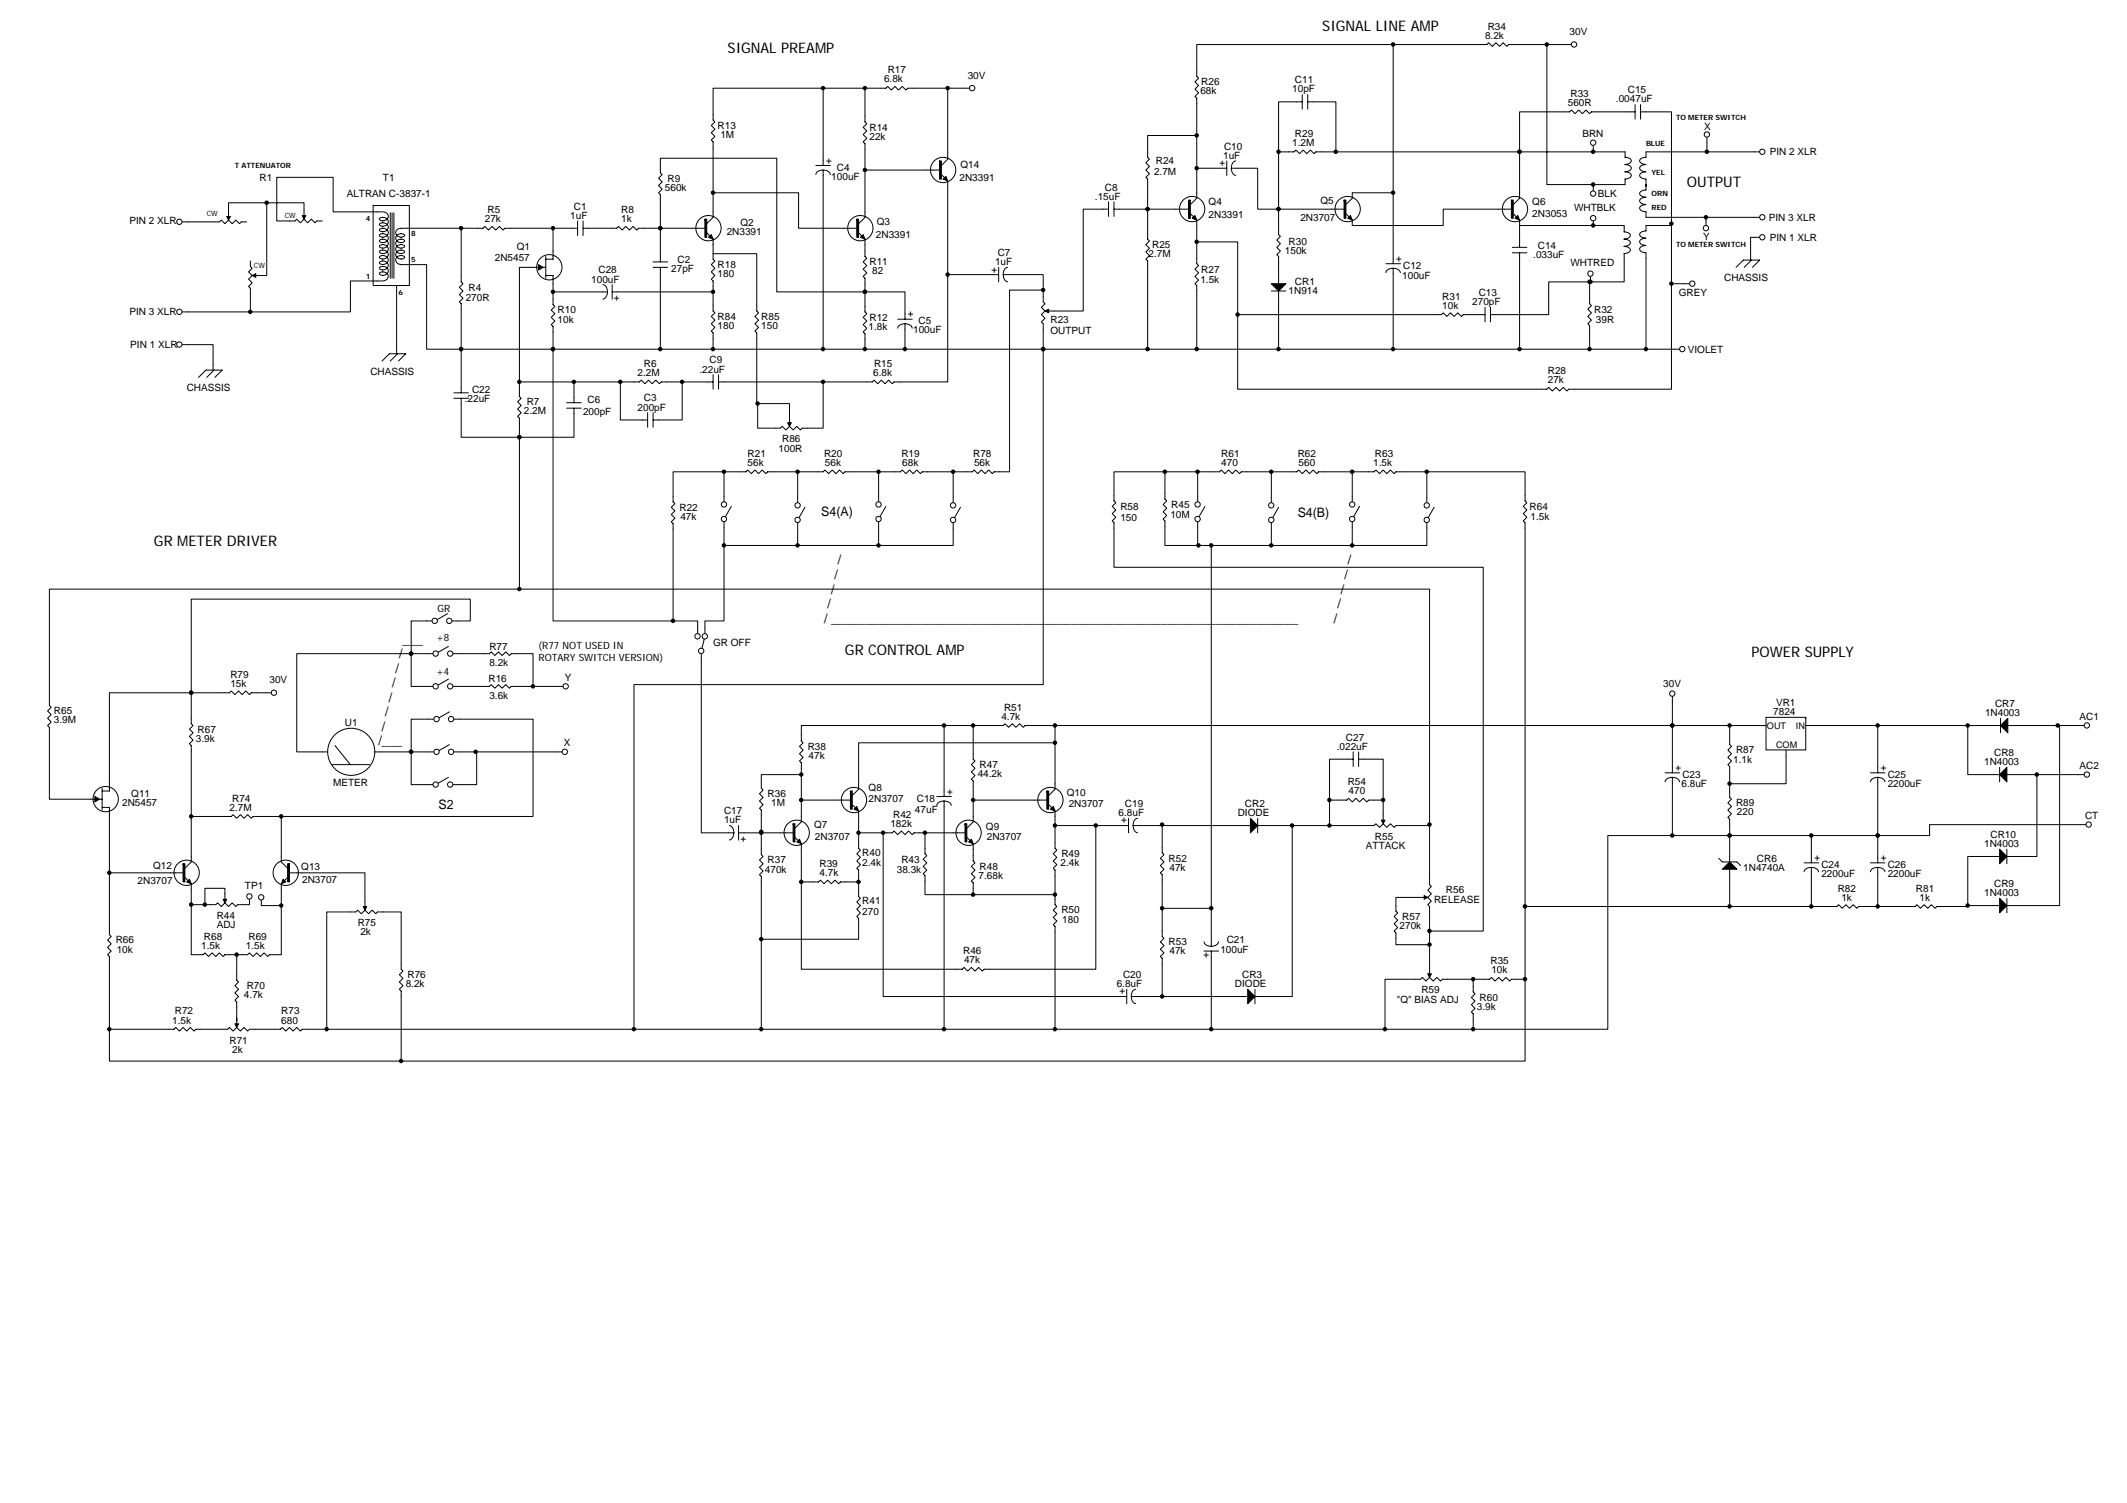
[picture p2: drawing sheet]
<svg xmlns="http://www.w3.org/2000/svg" width="297mm" height="210mm" viewBox="0 0 297 210" stroke-linecap="round" stroke-linejoin="round" font-family="sans-serif">
<defs><g id="words">
<g font-size="2">
<text x="184.7" y="4.3">SIGNAL LINE AMP</text>
<text x="101.6" y="7.4">SIGNAL PREAMP</text>
<text x="235.6" y="26.2">OUTPUT</text>
<text x="21.5" y="76.3">GR METER DRIVER</text>
<text x="118" y="91.4">GR CONTROL AMP</text>
<text x="244.6" y="91.8">POWER SUPPLY</text>
</g>
<g font-size="1.8">
<text x="114.7" y="72.1">S4(A)</text>
<text x="181.2" y="72.2">S4(B)</text>
<text x="116.1" y="82.9">/</text>
<text x="116.5" y="80.9">/</text>
<text x="117" y="78.8">/</text>
<text x="187.3" y="82.9">/</text>
<text x="187.7" y="80.9">/</text>
<text x="188.2" y="78.8">/</text>
<text x="56.2" y="89.9">___</text>
<text x="115.1" y="87">/ ____________________________________________________________________</text>
<text x="115.6" y="84.9">/</text>
<text x="186.3" y="87">/</text>
<text x="186.8" y="84.9">/</text>
<text x="54.8" y="96">/</text>
<text x="55.2" y="93.9">/</text>
<text x="55.7" y="91.9">/</text>
<text x="53.8" y="100">/</text>
<text x="54.3" y="98">/</text>
<text x="52.8" y="104.1">/___</text>
<text x="53.3" y="102.1">/</text>
<text x="61.2" y="113">S2</text>
</g>
<g font-size="1.4">
<text x="207.4" y="5.4">8.2k</text>
<text x="207.8" y="4.1">R34</text>
<text x="219.2" y="4.9">30V</text>
<text x="123.5" y="11.5">6.8k</text>
<text x="124" y="10.2">R17</text>
<text x="135.1" y="11">30V</text>
<text x="167.8" y="11.9">R26</text>
<text x="180.8" y="11.6">C11</text>
<text x="100.2" y="18">R13</text>
<text x="167.6" y="13.2">68k</text>
<text x="180.5" y="12.9">10pF</text>
<text x="218.9" y="14.8">560R</text>
<text x="219.3" y="13.5">R33</text>
<text x="225.7" y="14.3">.0047uF</text>
<text x="227.3" y="13">C15</text>
<text x="100.6" y="19.3">1M</text>
<text x="116.2" y="22.9" transform="rotate(-90 116.2 22.9)">+</text>
<text x="116.9" y="23.8">C4</text>
<text x="121.4" y="18.2">R14</text>
<text x="121.4" y="19.5">22k</text>
<text x="134.1" y="23.5">Q14</text>
<text x="161.4" y="22.9">R24</text>
<text x="170.3" y="23.2">+</text>
<text x="170.8" y="22.2">1uF</text>
<text x="170.9" y="20.9">C10</text>
<text x="180.5" y="20.4">1.2M</text>
<text x="180.8" y="19.1">R29</text>
<text x="221" y="19.1">BRN</text>
<text x="238" y="18.1">X</text>
<text x="247.1" y="21.7">PIN 2 XLR</text>
<text x="36.2" y="25.2">R1</text>
<text x="48.4" y="27.5">ALTRAN C-3837-1</text>
<text x="53.5" y="25.2">T1</text>
<text x="68.1" y="29.8">R5</text>
<text x="80.2" y="29.3">C1</text>
<text x="86.8" y="29.8">R8</text>
<text x="92.9" y="26.6">560k</text>
<text x="93.2" y="25.4">R9</text>
<text x="116.1" y="25.1">100uF</text>
<text x="134" y="25.2">2N3391</text>
<text x="152.9" y="27.9">.15uF</text>
<text x="154.3" y="26.6">C8</text>
<text x="161.2" y="24.5">2.7M</text>
<text x="168.8" y="28.7">Q4</text>
<text x="184.4" y="28.5">Q5</text>
<text x="214" y="28.7">Q6</text>
<text x="219.8" y="29.4">WHTBLK</text>
<text x="223.1" y="27.5">BLK</text>
<text x="18.1" y="31.3">PIN 2 XLR</text>
<text x="67.7" y="31.1">27k</text>
<text x="72.2" y="34.9">Q1</text>
<text x="79.6" y="30.6">1uF</text>
<text x="86.8" y="31.1">1k</text>
<text x="101.5" y="32.9">2N3391</text>
<text x="103.4" y="31.6">Q2</text>
<text x="122.3" y="33.2">2N3391</text>
<text x="122.4" y="31.5">Q3</text>
<text x="139.3" y="35.8">C7</text>
<text x="160.4" y="35.9">2.7M</text>
<text x="160.9" y="34.6">R25</text>
<text x="168.8" y="30.4">2N3391</text>
<text x="179.4" y="35.5">150k</text>
<text x="180" y="34.2">R30</text>
<text x="181.6" y="30.8">2N3707</text>
<text x="214" y="30.3">2N3053</text>
<text x="214.8" y="34.8">C14</text>
<text x="237.9" y="33.5">Y</text>
<text x="247" y="30.8">PIN 3 XLR</text>
<text x="247.1" y="33.6">PIN 1 XLR</text>
<text x="65" y="42">270R</text>
<text x="65.4" y="40.6">R4</text>
<text x="69.1" y="36.4">2N5457</text>
<text x="82.6" y="39.5">100uF</text>
<text x="83.6" y="38.2">C28</text>
<text x="85.7" y="42">+</text>
<text x="93.7" y="37.9">27pF</text>
<text x="94.6" y="36.7">C2</text>
<text x="100.2" y="37.4">R18</text>
<text x="100.2" y="38.7">180</text>
<text x="121.4" y="37">R11</text>
<text x="121.8" y="38.3">82</text>
<text x="138.4" y="38.1">+</text>
<text x="139" y="37">1uF</text>
<text x="167.6" y="39.5">1.5k</text>
<text x="167.8" y="38.1">R27</text>
<text x="180" y="41.1">1N914</text>
<text x="180.8" y="39.8">CR1</text>
<text x="195.8" y="36.6" transform="rotate(-90 195.8 36.6)">+</text>
<text x="195.8" y="38.9">100uF</text>
<text x="196" y="37.5">C12</text>
<text x="201.4" y="41.9">R31</text>
<text x="206.5" y="41.4">C13</text>
<text x="214.1" y="36">.033uF</text>
<text x="219.3" y="37.2">WHTRED</text>
<text x="234.4" y="41.4">GREY</text>
<text x="240.8" y="39.2">CHASSIS</text>
<text x="18.1" y="44">PIN 3 XLR</text>
<text x="77.9" y="43.8">R10</text>
<text x="77.9" y="45">10k</text>
<text x="100.2" y="44.7">R84</text>
<text x="100.2" y="45.9">180</text>
<text x="106.3" y="44.7">R85</text>
<text x="106.3" y="45.9">150</text>
<text x="121.3" y="46.1">1.8k</text>
<text x="121.4" y="44.8">R12</text>
<text x="127.5" y="46.6">100uF</text>
<text x="127.6" y="44.3" transform="rotate(-90 127.6 44.3)">+</text>
<text x="128.3" y="45.3">C5</text>
<text x="146.7" y="46.7">OUTPUT</text>
<text x="146.7" y="45.2">R23</text>
<text x="201.4" y="43.1">10k</text>
<text x="205.6" y="42.6">270pF</text>
<text x="222.6" y="43.6">R32</text>
<text x="222.9" y="45">39R</text>
<text x="18.2" y="48.6">PIN 1 XLR</text>
<text x="51.7" y="52.3">CHASSIS</text>
<text x="89" y="52.5">2.2M</text>
<text x="89.9" y="51.3">R6</text>
<text x="97.7" y="52">.22uF</text>
<text x="99.1" y="50.8">C9</text>
<text x="121.9" y="52.5">6.8k</text>
<text x="122.1" y="51.3">R15</text>
<text x="216.2" y="52.3">R28</text>
<text x="216.2" y="53.6">27k</text>
<text x="235.7" y="49.2">VIOLET</text>
<text x="26.1" y="54.6">CHASSIS</text>
<text x="64.9" y="56.2">.22uF</text>
<text x="65.9" y="54.9">C22</text>
<text x="73.2" y="57.8">2.2M</text>
<text x="73.6" y="56.6">R7</text>
<text x="81.4" y="58">200pF</text>
<text x="82.1" y="56.3">C6</text>
<text x="89" y="57.3">200pF</text>
<text x="89.9" y="56.1">C3</text>
<text x="104.4" y="63.8">R21</text>
<text x="104.4" y="65.1">56k</text>
<text x="108.7" y="63.1">100R</text>
<text x="109.2" y="61.8">R86</text>
<text x="115.1" y="63.8">R20</text>
<text x="115.2" y="65.1">56k</text>
<text x="125.9" y="63.8">R19</text>
<text x="126" y="65.1">68k</text>
<text x="135.9" y="63.8">R78</text>
<text x="136" y="65.1">56k</text>
<text x="170.6" y="63.8">R61</text>
<text x="170.6" y="65.1">470</text>
<text x="181.2" y="63.8">R62</text>
<text x="181.4" y="65.1">560</text>
<text x="191.8" y="65.1">1.5k</text>
<text x="192" y="63.8">R63</text>
<text x="94.9" y="71.3">R22</text>
<text x="156.5" y="71.2">R58</text>
<text x="163.6" y="70.9">R45</text>
<text x="213.6" y="71.2">R64</text>
<text x="95" y="72.6">47k</text>
<text x="156.5" y="72.7">150</text>
<text x="163.4" y="72.3">10M</text>
<text x="213.7" y="72.6">1.5k</text>
<text x="61" y="89.5">+8</text>
<text x="61.1" y="85.4">GR</text>
<text x="32.2" y="94.7">R79</text>
<text x="32.2" y="95.9">15k</text>
<text x="37.6" y="95.4">30V</text>
<text x="61" y="94.2">+4</text>
<text x="68.2" y="95.3">R16</text>
<text x="68.3" y="90.7">R77</text>
<text x="68.3" y="93">8.2k</text>
<text x="75.2" y="90.7">(R77 NOT USED IN</text>
<text x="75.2" y="92.3">ROTARY SWITCH VERSION)</text>
<text x="78.9" y="95.1">Y</text>
<text x="99.6" y="90.2">GR OFF</text>
<text x="232.3" y="95.9">30V</text>
<text x="7.5" y="99.8">R65</text>
<text x="7.5" y="101">3.9M</text>
<text x="48.2" y="101.4">U1</text>
<text x="68.3" y="97.6">3.6k</text>
<text x="139.8" y="100.5">4.7k</text>
<text x="140.2" y="99.3">R51</text>
<text x="247.6" y="99.9">7824</text>
<text x="248" y="98.6">VR1</text>
<text x="277.2" y="100">1N4003</text>
<text x="278.6" y="98.7">CR7</text>
<text x="290.4" y="100.5">AC1</text>
<text x="27.3" y="103.6">3.9k</text>
<text x="27.6" y="102.3">R67</text>
<text x="78.8" y="104.2">X</text>
<text x="112.8" y="104.7">R38</text>
<text x="112.9" y="106">47k</text>
<text x="136.8" y="107.3">R47</text>
<text x="186.7" y="104.7">.022uF</text>
<text x="188" y="103.4">C27</text>
<text x="234.8" y="107.7" transform="rotate(-90 234.8 107.7)">+</text>
<text x="242.1" y="106.5">1.1k</text>
<text x="242.4" y="105.2">R87</text>
<text x="263.4" y="107.7" transform="rotate(-90 263.4 107.7)">+</text>
<text x="277.1" y="106.9">1N4003</text>
<text x="278.5" y="105.6">CR8</text>
<text x="290.4" y="107.4">AC2</text>
<text x="17.1" y="112.6">2N5457</text>
<text x="18.3" y="111.3">Q11</text>
<text x="32" y="113.2">2.7M</text>
<text x="32.4" y="112">R74</text>
<text x="46.5" y="109.8">METER</text>
<text x="101.1" y="113.7">C17</text>
<text x="107.2" y="111.3">R36</text>
<text x="107.7" y="112.6">1M</text>
<text x="121.3" y="110.4">Q8</text>
<text x="121.3" y="112">2N3707</text>
<text x="127.8" y="113.6">47uF</text>
<text x="128" y="112">C18</text>
<text x="133.1" y="111" transform="rotate(-90 133.1 111)">+</text>
<text x="136.5" y="108.5">44.2k</text>
<text x="149" y="111.2">Q10</text>
<text x="149.2" y="112.7">2N3707</text>
<text x="156.2" y="114">6.8uF</text>
<text x="157.1" y="112.7">C19</text>
<text x="172.8" y="114">DIODE</text>
<text x="173.9" y="112.7">CR2</text>
<text x="188.2" y="109.7">R54</text>
<text x="188.3" y="110.9">470</text>
<text x="234.8" y="109.9">6.8uF</text>
<text x="234.9" y="108.6">C23</text>
<text x="242.4" y="112.6">R89</text>
<text x="242.6" y="113.9">220</text>
<text x="263.6" y="108.6">C25</text>
<text x="263.6" y="109.9">2200uF</text>
<text x="101.1" y="115">1uF</text>
<text x="103.4" y="117.5">+</text>
<text x="113.7" y="115.6">Q7</text>
<text x="113.8" y="117.3">2N3707</text>
<text x="120.4" y="119.6">R40</text>
<text x="124.4" y="115.5">182k</text>
<text x="124.7" y="114.2">R42</text>
<text x="137.7" y="115.9">Q9</text>
<text x="137.8" y="117.3">2N3707</text>
<text x="148.2" y="119.7">R49</text>
<text x="156.6" y="115">+</text>
<text x="190.8" y="118.6">ATTACK</text>
<text x="192" y="117.3">R55</text>
<text x="277.1" y="118.3">1N4003</text>
<text x="278" y="117">CR10</text>
<text x="291.2" y="114.4">CT</text>
<text x="19.2" y="123.5">2N3707</text>
<text x="21.4" y="121.3">Q12</text>
<text x="34.2" y="124.1">TP1</text>
<text x="42.1" y="121.5">Q13</text>
<text x="42.2" y="123.4">2N3707</text>
<text x="106.8" y="121.9">470k</text>
<text x="107.2" y="120.6">R37</text>
<text x="114.4" y="121.1">R39</text>
<text x="114.4" y="122.4">4.7k</text>
<text x="120.4" y="121">2.4k</text>
<text x="125.2" y="122">38.3k</text>
<text x="125.9" y="120.5">R43</text>
<text x="136.7" y="122.7">7.68k</text>
<text x="136.8" y="121.5">R48</text>
<text x="148.1" y="121">2.4k</text>
<text x="163.2" y="120.3">R52</text>
<text x="163.3" y="121.6">47k</text>
<text x="201.9" y="124.8">R56</text>
<text x="243.5" y="121.6">1N4740A</text>
<text x="245.4" y="120.3">CR6</text>
<text x="254.2" y="120.2" transform="rotate(-90 254.2 120.2)">+</text>
<text x="254.4" y="121.2">C24</text>
<text x="254.4" y="122.5">2200uF</text>
<text x="256.6" y="124.5">R82</text>
<text x="257.2" y="125.8">1k</text>
<text x="263.4" y="120.2" transform="rotate(-90 263.4 120.2)">+</text>
<text x="263.6" y="121.2">C26</text>
<text x="263.6" y="122.5">2200uF</text>
<text x="267.6" y="124.5">R81</text>
<text x="268.1" y="125.8">1k</text>
<text x="277.1" y="125.2">1N4003</text>
<text x="278.5" y="123.9">CR9</text>
<text x="16.2" y="131.8">R66</text>
<text x="28.5" y="131.3">R68</text>
<text x="30.3" y="129.6">ADJ</text>
<text x="30.3" y="128.3">R44</text>
<text x="34.7" y="131.3">R69</text>
<text x="49.9" y="129.3">R75</text>
<text x="50.3" y="130.6">2k</text>
<text x="120.4" y="126.3">R41</text>
<text x="120.4" y="127.8">270</text>
<text x="148.2" y="127.6">R50</text>
<text x="148.4" y="128.8">180</text>
<text x="171.3" y="131.8">C21</text>
<text x="195.4" y="129.7">270k</text>
<text x="195.8" y="128.5">R57</text>
<text x="200.3" y="126">RELEASE</text>
<text x="16.3" y="133">10k</text>
<text x="28.1" y="132.5">1.5k</text>
<text x="34.3" y="132.5">1.5k</text>
<text x="56.7" y="137.9">8.2k</text>
<text x="56.9" y="136.6">R76</text>
<text x="134.5" y="133.3">R46</text>
<text x="134.6" y="134.6">47k</text>
<text x="156" y="137.9">6.8uF</text>
<text x="156.8" y="136.6">C20</text>
<text x="163.2" y="132">R53</text>
<text x="163.3" y="133.3">47k</text>
<text x="168.8" y="133.8" transform="rotate(-90 168.8 133.8)">+</text>
<text x="170.4" y="133">100uF</text>
<text x="172.5" y="137.9">DIODE</text>
<text x="173.5" y="136.6">CR3</text>
<text x="208.1" y="134.7">R35</text>
<text x="208.3" y="136">10k</text>
<text x="24" y="142.9">1.5k</text>
<text x="24.4" y="141.7">R72</text>
<text x="34.1" y="139.4">4.7k</text>
<text x="34.5" y="138.1">R70</text>
<text x="39.3" y="141.7">R73</text>
<text x="39.3" y="142.9">680</text>
<text x="156.3" y="138.9">+</text>
<text x="195.1" y="140">&quot;Q&quot; BIAS ADJ</text>
<text x="198.5" y="138.7">R59</text>
<text x="206.2" y="141">3.9k</text>
<text x="206.6" y="139.8">R60</text>
<text x="32" y="145.7">R71</text>
<text x="32.4" y="147">2k</text>
</g>
<g font-size="1.3">
<text x="246.8" y="101.8">OUT</text>
<text x="250.8" y="101.8">IN</text>
<text x="248" y="104.5">COM</text>
</g>
<g font-size="1">
<text x="234.1" y="16.8">TO METER SWITCH</text>
<text x="32.8" y="23.5">T ATTENUATOR</text>
<text x="229.9" y="20.3">BLUE</text>
<text x="230.6" y="29.3">RED</text>
<text x="230.6" y="27.4">ORN</text>
<text x="230.6" y="24.4">YEL</text>
<text x="28.9" y="30.2">CW</text>
<text x="39.8" y="30.5">CW</text>
<text x="51.1" y="30.9">4</text>
<text x="57.4" y="33">8</text>
<text x="234.1" y="34.5">TO METER SWITCH</text>
<text x="35.5" y="37.5">CW</text>
<text x="51.1" y="39">1</text>
<text x="55.6" y="41.1">6</text>
<text x="57.4" y="36.6">5</text>
</g>
</g></defs>
<path d="M242.4 37.3l1.1-1h2.2l-1 1M244.5 35.6v.7M244.6 36.3l-1 1M245 33.1h.7" fill="none" stroke="#000" stroke-width=".14"/>
<circle cx="246.1" cy="33.1" r=".38" fill="#fff" stroke="#000" stroke-width=".14"/>
<path d="M245 30.4h.7" fill="none" stroke="#000" stroke-width=".14"/>
<circle cx="246.1" cy="30.3" r=".38" fill="#fff" stroke="#000" stroke-width=".14"/>
<path d="M245 21.2h.7" fill="none" stroke="#000" stroke-width=".14"/>
<circle cx="246.1" cy="21.2" r=".38" fill="#fff" stroke="#000" stroke-width=".14"/>
<path d="M238.2 30.7v.8" fill="none" stroke="#000" stroke-width=".14"/>
<circle cx="238.2" cy="31.9" r=".38" fill="#fff" stroke="#000" stroke-width=".14"/>
<path d="M238.4 19.2v.7" fill="none" stroke="#000" stroke-width=".14"/>
<circle cx="238.4" cy="18.8" r=".38" fill="#fff" stroke="#000" stroke-width=".14"/>
<path d="M25.4 48.1h.8M27.7 52.7l1-1h2.3l-1 1M29.8 50.9v.8M29.9 51.7l-1 1" fill="none" stroke="#000" stroke-width=".14"/>
<circle cx="25" cy="48.1" r=".38" fill="#fff" stroke="#000" stroke-width=".14"/>
<path d="M25.4 43.6h.8" fill="none" stroke="#000" stroke-width=".14"/>
<circle cx="25" cy="43.5" r=".38" fill="#fff" stroke="#000" stroke-width=".14"/>
<path d="M25.4 31h.8" fill="none" stroke="#000" stroke-width=".14"/>
<circle cx="25" cy="31" r=".38" fill="#fff" stroke="#000" stroke-width=".14"/>
<g fill="none" stroke="#000" stroke-width=".14">
<path d="M29.9 31h.7l.3-.3 .5 .5 .5-.5 .5 .5 .5-.5 .5 .5 .3-.2h.8M31.9 29.5v.7M35 36.4v.8l.2 .3-.5 .5 .5 .5-.5 .5 .5 .5-.5 .5 .3 .3v.7M35.7 38.5h.8M40.4 30.9h.8l.2-.3 .5 .5 .6-.5 .5 .5 .5-.5 .5 .5 .2-.2h.8M42.5 29.3v.8M52.1 39.8v-11.1h5.1v11.2h-5.1M52.6 29.6h.8M52.6 39.2h.8M53.5 29.6a.64 .64 0 0 1 .7 .6 .64 .64 0 0 1-.7 .6h-.3l-.2-.2a.68 .68 0 0 1 .9-.2 .68 .68 0 0 1 .2 .9 .68 .68 0 0 1-.9 .3l-.2-.3a.68 .68 0 0 1 .9-.1 .68 .68 0 0 1 .2 .9 .68 .68 0 0 1-.9 .2l-.2-.2a.68 .68 0 0 1 .9-.2 .68 .68 0 0 1 .2 .9 .68 .68 0 0 1-.9 .3l-.2-.2a.68 .68 0 0 1 .9-.2 .68 .68 0 0 1 .2 .9 .68 .68 0 0 1-.9 .3l-.2-.3a.68 .68 0 0 1 .9-.2 .68 .68 0 0 1 .2 1 .68 .68 0 0 1-.9 .2l-.2-.2a.68 .68 0 0 1 .9-.2 .68 .68 0 0 1 .2 .9 .68 .68 0 0 1-.9 .3l-.2-.2a.68 .68 0 0 1 .9-.2 .68 .68 0 0 1 .2 .9 .68 .68 0 0 1-.9 .2l-.2-.2a.68 .68 0 0 1 .9-.2 .68 .68 0 0 1 .2 .9 .68 .68 0 0 1-.9 .3l-.2-.2a.68 .68 0 0 1 .9-.2 .68 .68 0 0 1 .2 .9 .68 .68 0 0 1-.9 .3l-.2-.3a.68 .68 0 0 1 .9-.1 .68 .68 0 0 1 .2 .9 .68 .68 0 0 1-.9 .2l-.2-.2a.65 .65 0 0 1 1.1 .1 .65 .65 0 0 1-.6 .9M54.5 29.7v9.2M54.8 29.7v9.2"/>
<path d="M55 29.7v9.2M55.4 39.9v.7M56 31.9a.63 .63 0 0 0-.7 .6 .63 .63 0 0 0 .7 .6h.3l.2-.2a.67 .67 0 0 0-.9-.2 .67 .67 0 0 0-.2 .9 .67 .67 0 0 0 .9 .3l.2-.3a.67 .67 0 0 0-.9-.2 .67 .67 0 0 0-.2 .9 .67 .67 0 0 0 .9 .3l.2-.2a.67 .67 0 0 0-.9-.2 .67 .67 0 0 0-.2 .9 .67 .67 0 0 0 .9 .3l.2-.2a.67 .67 0 0 0-.9-.2 .67 .67 0 0 0-.2 .9 .67 .67 0 0 0 .9 .2l.2-.2a.65 .65 0 0 0-1.1 .1 .65 .65 0 0 0 .6 .9M56 31.9h.8M56 37h.8M53.4 50.4l1-1h2.3l-1.1 1M55.4 48.6v.8M55.5 49.4l-1 1"/>
</g>
<g fill="#000" stroke="#000" stroke-width=".14">
<path d="M31.7 30.2h.5l-.3 .5z" fill-rule="evenodd"/>
<path d="M35.2 38.5l.5-.3v.5z" fill-rule="evenodd"/>
<path d="M42.2 30.1h.5l-.2 .5z" fill-rule="evenodd"/>
</g>
<circle cx="14.8" cy="111.6" r="1.77" fill="#fff" stroke="#000" stroke-width=".14"/>
<path d="M12.6 111.6h1.7M14.3 110.1v3M14.3 112.8h1v1.1M15.3 109.3v1.2h-1" fill="none" stroke="#000" stroke-width=".14"/>
<path d="M13.2 111.2l.7 .4-.7 .4z" fill-rule="evenodd" fill="#000" stroke="#000" stroke-width=".14"/>
<circle cx="76.7" cy="37.3" r="1.77" fill="#fff" stroke="#000" stroke-width=".14"/>
<path d="M74.6 37.3h1.6M76.2 35.8v3.1M76.2 38.5h1v1.1M77.2 35.1v1.1h-1M36.5 125.7v.8" fill="none" stroke="#000" stroke-width=".14"/>
<path d="M75.2 37l.6 .3-.6 .4z" fill-rule="evenodd" fill="#000" stroke="#000" stroke-width=".14"/>
<circle cx="36.5" cy="125.3" r=".38" fill="#fff" stroke="#000" stroke-width=".14"/>
<path d="M34.8 125.6v.7" fill="none" stroke="#000" stroke-width=".14"/>
<circle cx="34.8" cy="125.2" r=".38" fill="#fff" stroke="#000" stroke-width=".14"/>
<path d="M181.1 14.2h.8M181.9 13.2v2M182.6 13.2v2M182.6 14.2h.8M91.2 36.6h2M91.2 37.3h2M92.2 35.8v.8M92.2 37.3v.8M29.4 126.3h.7l.3-.2 .5 .5 .5-.5 .5 .5 .5-.5 .5 .5 .3-.3h.7M31.4 124.8v.8" fill="none" stroke="#000" stroke-width=".14"/>
<path d="M31.2 125.6h.5l-.3 .5z" fill-rule="evenodd" fill="#000" stroke="#000" stroke-width=".14"/>
<circle cx="49" cy="105" r="3.3" fill="#fff" stroke="#000" stroke-width=".14"/>
<path d="M113.9 24.4a1.13 1.13 0 0 1 2 0M113.9 23.1h2.1M115 22.4v.7M115 23.7v.8M125.4 45.8a1.13 1.13 0 0 1 2 0M125.4 44.6h2M126.4 43.8v.8M126.4 45.2v.8M45 105h.8M46.4 106.8h5.2M46.8 104.1l2.1 2.7M52.2 105h.8" fill="none" stroke="#000" stroke-width=".14"/>
<circle cx="98.9" cy="31.9" r="1.77" fill="#fff" stroke="#000" stroke-width=".14"/>
<g fill="none" stroke="#000" stroke-width=".14">
<path d="M84.2 39.8a1.11 1.11 0 0 1 .6 1 1.11 1.11 0 0 1-.6 1M85.5 39.8v2M96.7 31.9h1.7M98.7 32.5l.9 .9v.8M99.6 29.6v.8l-.9 .8M138.7 38.4h.8M139.5 37.3v2.1M140.1 38.4h.8M140.7 37.3a1.13 1.13 0 0 0 0 2M63.4 55.6h2M63.4 54.9h2M64.4 54.1v.8"/>
<path d="M64.4 55.6v.8M79.1 57h2.1M79.1 56.2h2.1M80.2 55.5v.7M80.2 57v.8M84.1 40.8h.8M85.5 40.8h.8M89.7 58.7h.7M90.4 57.6v2.1M91.2 57.6v2.1M91.2 58.7h.8M98.8 53.3h.8"/>
<path d="M99.6 52.3v2.1M100.3 52.3v2.1M100.3 53.3h.8M108.2 59.8h.8l.2-.3 .5 .5 .6-.5 .5 .5 .5-.5 .5 .5 .2-.2h.8M110.3 58.3v.7M145.7 41.4v.8l.2 .2-.5 .5 .5 .5-.5 .5 .5 .5-.5 .6 .3 .2v.8M146.4 43.4h.8M101.1 72.9v.7M102.1 70.7l-1 1.8"/>
</g>
<g fill="#000" stroke="#000" stroke-width=".14">
<path d="M98.4 30.6h.3v2.5h-.3z" fill-rule="evenodd"/>
<path d="M99 33.1l.3-.3 .3 .6z" fill-rule="evenodd"/>
<path d="M110 59h.5l-.2 .5z" fill-rule="evenodd"/>
<path d="M145.9 43.4l.5-.2v.5z" fill-rule="evenodd"/>
</g>
<circle cx="101.1" cy="72.5" r=".38" fill="#fff" stroke="#000" stroke-width=".14"/>
<path d="M101.1 69.3v.8" fill="none" stroke="#000" stroke-width=".14"/>
<circle cx="101.1" cy="70.5" r=".38" fill="#fff" stroke="#000" stroke-width=".14"/>
<path d="M111.4 73v.8M112.4 70.8l-1 1.8" fill="none" stroke="#000" stroke-width=".14"/>
<circle cx="111.4" cy="72.6" r=".38" fill="#fff" stroke="#000" stroke-width=".14"/>
<path d="M111.4 69.4v.8" fill="none" stroke="#000" stroke-width=".14"/>
<circle cx="111.4" cy="70.6" r=".38" fill="#fff" stroke="#000" stroke-width=".14"/>
<path d="M122.7 72.9v.7M123.7 70.7l-1 1.8" fill="none" stroke="#000" stroke-width=".14"/>
<circle cx="122.7" cy="72.5" r=".38" fill="#fff" stroke="#000" stroke-width=".14"/>
<path d="M122.7 69.3v.8" fill="none" stroke="#000" stroke-width=".14"/>
<circle cx="122.7" cy="70.5" r=".38" fill="#fff" stroke="#000" stroke-width=".14"/>
<path d="M133.1 73v.8M134.1 70.8l-1 1.8" fill="none" stroke="#000" stroke-width=".14"/>
<circle cx="133.1" cy="72.6" r=".38" fill="#fff" stroke="#000" stroke-width=".14"/>
<path d="M133.1 69.4v.8" fill="none" stroke="#000" stroke-width=".14"/>
<circle cx="133.1" cy="70.6" r=".38" fill="#fff" stroke="#000" stroke-width=".14"/>
<path d="M199.3 73v.8M200.3 70.8l-1 1.8" fill="none" stroke="#000" stroke-width=".14"/>
<circle cx="199.2" cy="72.6" r=".38" fill="#fff" stroke="#000" stroke-width=".14"/>
<path d="M199.3 69.4v.8" fill="none" stroke="#000" stroke-width=".14"/>
<circle cx="199.2" cy="70.6" r=".38" fill="#fff" stroke="#000" stroke-width=".14"/>
<path d="M188.8 72.9v.7M189.9 70.7l-1.1 1.8" fill="none" stroke="#000" stroke-width=".14"/>
<circle cx="188.8" cy="72.5" r=".38" fill="#fff" stroke="#000" stroke-width=".14"/>
<path d="M188.8 69.3v.8" fill="none" stroke="#000" stroke-width=".14"/>
<circle cx="188.8" cy="70.5" r=".38" fill="#fff" stroke="#000" stroke-width=".14"/>
<path d="M177.5 73v.8M178.6 70.8l-1.1 1.8" fill="none" stroke="#000" stroke-width=".14"/>
<circle cx="177.5" cy="72.6" r=".38" fill="#fff" stroke="#000" stroke-width=".14"/>
<path d="M177.5 69.4v.8" fill="none" stroke="#000" stroke-width=".14"/>
<circle cx="177.5" cy="70.6" r=".38" fill="#fff" stroke="#000" stroke-width=".14"/>
<path d="M167.3 72.9v.7M168.3 70.7l-1 1.8" fill="none" stroke="#000" stroke-width=".14"/>
<circle cx="167.2" cy="72.5" r=".38" fill="#fff" stroke="#000" stroke-width=".14"/>
<path d="M167.3 69.3v.8" fill="none" stroke="#000" stroke-width=".14"/>
<g fill="#fff" stroke="#000" stroke-width=".14">
<circle cx="167.2" cy="70.5" r=".38"/>
<circle cx="111.3" cy="116.3" r="1.77"/>
</g>
<g fill="none" stroke="#000" stroke-width=".14">
<path d="M97.9 91.3v.8M98.4 88.9l-.5 2M101.7 116.3h.8M101.9 115.3a1.11 1.11 0 0 1 .6 1 1.11 1.11 0 0 1-.6 1M103.1 116.3h.8M103.1 115.3v2M109 116.3h1.8M111 116.9l.9 .9v.8M111.9 114v.8l-.9 .9M156.8 115.3h.8M157.6 114.3v2M158.2 115.3h.8"/>
<path d="M158.9 114.3a1.13 1.13 0 0 0 0 2M173.9 115.3h.7M175.6 115.3h.8M175.6 114.3v2M188.2 106h.8M189 105v2M189.7 105v2M189.7 106h.8M191.1 115.3h.8l.2-.3 .6 .5 .5-.5 .5 .5 .5-.5 .5 .5 .2-.2h.8M193.2 113.8v.7M156.6 139.2h.7M157.3 138.2v2"/>
<path d="M158 139.2h.7M158.6 138.2a1.13 1.13 0 0 0 0 2M168.1 131.5a1.11 1.11 0 0 0 1.1 .7 1.11 1.11 0 0 0 1-.7M168.1 132.8h2.1M169.2 131.4v.8M169.2 132.8v.8M173.5 139.2h.7M175.3 139.2h.7M175.3 138.2v2M197.6 136.8h.8l.2-.3 .5 .5 .5-.5 .5 .5 .6-.5 .5 .5 .2-.2h.8M198.1 125.3h.8M199.6 122.8v.7l.3 .3-.5 .5 .5 .5-.5 .5 .5 .5-.5 .5 .2 .3v.8"/>
<path d="M199.6 135.2v.8"/>
</g>
<g fill="#000" stroke="#000" stroke-width=".14">
<path d="M110.8 115h.2v2.6h-.2z" fill-rule="evenodd"/>
<path d="M111.3 117.6l.4-.4 .2 .6z" fill-rule="evenodd"/>
<path d="M174.6 114.3l1 1-1 1z" fill-rule="evenodd"/>
<path d="M192.9 114.5h.5l-.2 .5z" fill-rule="evenodd"/>
<path d="M174.2 138.2l1.1 1-1.1 1z" fill-rule="evenodd"/>
<path d="M198.9 125.1l.5 .2-.5 .3z" fill-rule="evenodd"/>
<path d="M199.4 136h.5l-.3 .5z" fill-rule="evenodd"/>
</g>
<circle cx="97.9" cy="90.9" r=".38" fill="#fff" stroke="#000" stroke-width=".14"/>
<path d="M98.4 87.7v.8" fill="none" stroke="#000" stroke-width=".14"/>
<circle cx="98.4" cy="88.9" r=".38" fill="#fff" stroke="#000" stroke-width=".14"/>
<path d="M97.4 87.7v.8" fill="none" stroke="#000" stroke-width=".14"/>
<circle cx="97.4" cy="88.9" r=".38" fill="#fff" stroke="#000" stroke-width=".14"/>
<path d="M59.6 86.7h.7M62.5 85.7l-1.8 1" fill="none" stroke="#000" stroke-width=".14"/>
<circle cx="60.7" cy="86.7" r=".38" fill="#fff" stroke="#000" stroke-width=".14"/>
<path d="M63.1 86.7h.8" fill="none" stroke="#000" stroke-width=".14"/>
<circle cx="62.7" cy="86.7" r=".38" fill="#fff" stroke="#000" stroke-width=".14"/>
<path d="M59.7 91.3h.8M62.6 90.3l-1.7 1" fill="none" stroke="#000" stroke-width=".14"/>
<circle cx="60.8" cy="91.3" r=".38" fill="#fff" stroke="#000" stroke-width=".14"/>
<path d="M63.3 91.3h.7" fill="none" stroke="#000" stroke-width=".14"/>
<circle cx="62.9" cy="91.3" r=".38" fill="#fff" stroke="#000" stroke-width=".14"/>
<path d="M59.7 95.9h.8M62.6 94.8l-1.7 1.1" fill="none" stroke="#000" stroke-width=".14"/>
<circle cx="60.8" cy="95.9" r=".38" fill="#fff" stroke="#000" stroke-width=".14"/>
<path d="M63.3 95.9h.7" fill="none" stroke="#000" stroke-width=".14"/>
<circle cx="62.9" cy="95.9" r=".38" fill="#fff" stroke="#000" stroke-width=".14"/>
<path d="M62.8 99.4l-1.8 1M59.8 100.4h.8" fill="none" stroke="#000" stroke-width=".14"/>
<circle cx="61" cy="100.4" r=".38" fill="#fff" stroke="#000" stroke-width=".14"/>
<path d="M63.4 100.4h.8" fill="none" stroke="#000" stroke-width=".14"/>
<circle cx="63" cy="100.4" r=".38" fill="#fff" stroke="#000" stroke-width=".14"/>
<path d="M59.8 105h.8M62.8 104l-1.8 1" fill="none" stroke="#000" stroke-width=".14"/>
<circle cx="61" cy="105" r=".38" fill="#fff" stroke="#000" stroke-width=".14"/>
<path d="M63.4 105h.8" fill="none" stroke="#000" stroke-width=".14"/>
<circle cx="63" cy="105" r=".38" fill="#fff" stroke="#000" stroke-width=".14"/>
<path d="M59.7 109.6h.8M62.6 108.6l-1.7 1" fill="none" stroke="#000" stroke-width=".14"/>
<circle cx="60.8" cy="109.6" r=".38" fill="#fff" stroke="#000" stroke-width=".14"/>
<path d="M63.3 109.6h.7" fill="none" stroke="#000" stroke-width=".14"/>
<circle cx="62.9" cy="109.6" r=".38" fill="#fff" stroke="#000" stroke-width=".14"/>
<path d="M77.9 95.9h.7" fill="none" stroke="#000" stroke-width=".14"/>
<circle cx="79" cy="95.9" r=".38" fill="#fff" stroke="#000" stroke-width=".14"/>
<path d="M77.7 105h.8" fill="none" stroke="#000" stroke-width=".14"/>
<g fill="#fff" stroke="#000" stroke-width=".14">
<path d="M246.6 100.2v4.5h5.6v-4.5z" fill-rule="evenodd"/>
<circle cx="78.9" cy="105" r=".38"/>
</g>
<g fill="none" stroke="#000" stroke-width=".14">
<path d="M130.8 112.5a1.13 1.13 0 0 1 2 0M130.8 111.2h2.1M131.8 110.5v.7M131.8 111.9v.7M232.5 109.2a1.13 1.13 0 0 1 2 0M232.5 107.9h2.1M233.5 107.2v.7M233.5 108.6v.7M240 119.9l.5 .5h2.1l.5 .5M241.6 119.6v.8M245.9 101.3h.7M249.4 104.8v.7"/>
<path d="M252.2 101.3h.8M253 119.7v.8M261.2 109.2a1.13 1.13 0 0 1 2 0M261.2 107.9h2M262.2 107.2v.7M262.2 108.6v.7M262.2 119.7v.8M278.5 119.6h.7M278.5 108.2h.7M278.6 101.3h.8M279.2 107.2v2M279.4 100.3v2"/>
<path d="M280.3 118.6v2M280.3 119.6h.7M280.3 108.2h.7M280.4 101.3h.8M48.9 127.4h.8l.3-.3 .5 .5 .5-.5 .5 .5 .5-.5 .5 .5 .2-.2h.8M51 125.8v.8M241.6 121.4v.8M251.9 121.8a1.13 1.13 0 0 1 2.1 0M251.9 120.5h2.1M253 121.1v.8M261.2 121.8a1.13 1.13 0 0 1 2 0M261.2 120.5h2"/>
<path d="M262.2 121.1v.8M278.5 126.5h.7M280.3 125.5v2M280.3 126.5h.7M31 143.7h.8l.2-.2 .6 .5 .5-.5 .5 .5 .5-.5 .5 .5 .2-.3h.8M33.1 142.2v.8"/>
</g>
<g fill="#000" stroke="#000" stroke-width=".14">
<path d="M279.2 108.2l1.1-1v2z" fill-rule="evenodd"/>
<path d="M280.4 100.3v2l-1-1z" fill-rule="evenodd"/>
<path d="M279.2 118.6l1.1 1-1.1 1z" fill-rule="evenodd"/>
<path d="M50.7 126.6h.5l-.2 .5z" fill-rule="evenodd"/>
<path d="M241.6 120.4l1 1h-2.1z" fill-rule="evenodd"/>
<path d="M279.2 125.5l1.1 1-1.1 1z" fill-rule="evenodd"/>
<path d="M32.8 143h.5l-.2 .5z" fill-rule="evenodd"/>
</g>
<circle cx="120.1" cy="31.9" r="1.77" fill="#fff" stroke="#000" stroke-width=".14"/>
<path d="M117.9 31.9h1.8M119.9 32.5l.9 .9v.8M120.8 29.6v.8l-.9 .8" fill="none" stroke="#000" stroke-width=".14"/>
<g fill="#000" stroke="#000" stroke-width=".14">
<path d="M119.7 30.6h.2v2.5h-.2z" fill-rule="evenodd"/>
<path d="M120.2 33.1l.3-.3 .3 .6z" fill-rule="evenodd"/>
</g>
<circle cx="131.7" cy="23.7" r="1.77" fill="#fff" stroke="#000" stroke-width=".14"/>
<path d="M129.4 23.7h1.8M131.5 24.4l.9 .9v.7M132.4 21.5v.7l-.9 .9" fill="none" stroke="#000" stroke-width=".14"/>
<g fill="#000" stroke="#000" stroke-width=".14">
<path d="M131.2 22.5h.3v2.5h-.3z" fill-rule="evenodd"/>
<path d="M132.1 24.6l.3 .7-.7-.3z" fill-rule="evenodd"/>
</g>
<circle cx="119.3" cy="111.7" r="1.77" fill="#fff" stroke="#000" stroke-width=".14"/>
<path d="M117 111.7h1.8M119 112.4l.9 .9v.7M119.9 109.5v.7l-.9 .9" fill="none" stroke="#000" stroke-width=".14"/>
<g fill="#000" stroke="#000" stroke-width=".14">
<path d="M118.8 110.5h.2v2.5h-.2z" fill-rule="evenodd"/>
<path d="M119.3 113l.4-.4 .2 .7z" fill-rule="evenodd"/>
</g>
<circle cx="135.3" cy="116.3" r="1.77" fill="#fff" stroke="#000" stroke-width=".14"/>
<path d="M133 116.3h1.8M135 116.9l.9 .9v.8M135.9 114v.8l-.9 .9" fill="none" stroke="#000" stroke-width=".14"/>
<g fill="#000" stroke="#000" stroke-width=".14">
<path d="M134.8 115h.2v2.6h-.2z" fill-rule="evenodd"/>
<path d="M135.3 117.6l.4-.4 .2 .6z" fill-rule="evenodd"/>
</g>
<circle cx="146.7" cy="111.7" r="1.77" fill="#fff" stroke="#000" stroke-width=".14"/>
<path d="M144.4 111.7h1.8M146.4 112.4l.9 .9v.7M147.3 109.5v.7l-.9 .9" fill="none" stroke="#000" stroke-width=".14"/>
<g fill="#000" stroke="#000" stroke-width=".14">
<path d="M146.2 110.5h.2v2.5h-.2z" fill-rule="evenodd"/>
<path d="M146.7 113l.4-.4 .2 .7z" fill-rule="evenodd"/>
</g>
<circle cx="26.1" cy="121.9" r="1.77" fill="#fff" stroke="#000" stroke-width=".14"/>
<path d="M26.7 119.6v.8l-.9 .9M23.8 121.9h1.8M25.8 122.5l.9 .9v.8" fill="none" stroke="#000" stroke-width=".14"/>
<g fill="#000" stroke="#000" stroke-width=".14">
<path d="M25.6 120.6h.2v2.6h-.2z" fill-rule="evenodd"/>
<path d="M26.5 122.8l.2 .6-.6-.2z" fill-rule="evenodd"/>
</g>
<circle cx="39.9" cy="121.9" r="1.77" fill="#fff" stroke="#000" stroke-width=".14"/>
<path d="M79.9 31.9h.8M80.7 30.9v2M81.4 30.9v2M81.4 31.9h.8M233.8 48.8h.8M39.3 119.6v.8l.9 .9M40.2 122.5l-.9 .9v.8M40.4 121.9h1.8" fill="none" stroke="#000" stroke-width=".14"/>
<g fill="#000" stroke="#000" stroke-width=".14">
<path d="M39.5 122.8l.4 .4-.6 .2z" fill-rule="evenodd"/>
<path d="M40.2 120.6v2.6h.2v-2.6z" fill-rule="evenodd"/>
</g>
<circle cx="234.9" cy="48.8" r=".37" fill="#fff" stroke="#000" stroke-width=".14"/>
<path d="M222.1 38.6v.8" fill="none" stroke="#000" stroke-width=".14"/>
<circle cx="222.1" cy="38.2" r=".38" fill="#fff" stroke="#000" stroke-width=".14"/>
<path d="M222.5 30.9v.7" fill="none" stroke="#000" stroke-width=".14"/>
<circle cx="222.5" cy="30.5" r=".38" fill="#fff" stroke="#000" stroke-width=".14"/>
<path d="M222.5 25.9v.8" fill="none" stroke="#000" stroke-width=".14"/>
<circle cx="222.5" cy="27" r=".38" fill="#fff" stroke="#000" stroke-width=".14"/>
<path d="M222.5 20.3v.8" fill="none" stroke="#000" stroke-width=".14"/>
<circle cx="222.5" cy="19.9" r=".38" fill="#fff" stroke="#000" stroke-width=".14"/>
<g fill="none" stroke="#000" stroke-width=".14">
<path d="M227.6 15.6h.7M228.3 14.6v2M229.1 14.6v2M229.1 15.6h.8M170.6 23.5h.7M171.3 22.5v2M172 23.5h.7M172.6 22.5a1.13 1.13 0 0 0 0 2M178.6 38.9v.7M193.5 38.1a1.13 1.13 0 0 1 2.1 0M193.5 36.8h2.1M194.6 36.1v.7"/>
<path d="M194.6 37.5v.7M211.2 35.3h2M211.2 34.5h2M212.2 33.8v.7M212.2 35.3v.8M226.8 32.4a.78 .78 0 0 1 .9 .5 .79 .79 0 0 1-.9 .5M226.8 33.4a.78 .78 0 0 1 .9 .5 .79 .79 0 0 1-.9 .5M226.8 34.4a.78 .78 0 0 1 .9 .5 .79 .79 0 0 1-.9 .5M226.8 31.6v.8M226.8 35.4v.8M226.9 24a.78 .78 0 0 1 .9 .5 .79 .79 0 0 1-.9 .5M226.9 21.2v.8a.78 .78 0 0 1 .9 .5 .79 .79 0 0 1-.9 .5 .82 .82 0 0 1 .9 .5 .79 .79 0 0 1-.9 .5"/>
<path d="M226.9 25v.8M229.8 26.5a.62 .62 0 0 0-.8 .7l.2 .2 .6 .2a.62 .62 0 0 0-.8 .6l.2 .2 .6 .2a.62 .62 0 0 0-.8 .7l.5 .2 .3 .1M229.8 33.3a.62 .62 0 0 0-.8 .7l.2 .1 .6 .2a.62 .62 0 0 0-.8 .7l.5 .2 .3 .1M229.8 32.3a.62 .62 0 0 0-.8 .6l.5 .3 .3 .1M229.8 24a.62 .62 0 0 0-.8 .7l.5 .3h.3M229.8 22a.62 .62 0 0 0-.8 .7l.2 .1 .6 .2a.62 .62 0 0 0-.8 .7l.5 .2 .3 .1M229.9 21.2v.8M229.9 25v1.5M229.9 29.6v.8M229.9 31.5v.8M229.9 35.3v.8M177.5 40.6h2.1"/>
<path d="M178.6 40.6v.8M206.6 43.9h.8M207.4 42.9v2.1M208.1 42.9v2.1M208.1 43.9h.8"/>
</g>
<path d="M177.5 39.6h2.1l-1 1z" fill-rule="evenodd" fill="#000" stroke="#000" stroke-width=".14"/>
<circle cx="166.5" cy="29.2" r="1.77" fill="#fff" stroke="#000" stroke-width=".14"/>
<path d="M164.2 29.2h1.8M166 27.9h.2v2.6h-.2zM166.2 29.8l.9 .9v.8M167.1 26.9v.8l-.9 .9" fill="none" stroke="#000" stroke-width=".14"/>
<path d="M166.1 27.9v2.6" fill="none" stroke="#000" stroke-width=".25"/>
<path d="M166.5 30.5l.4-.4 .2 .6z" fill-rule="evenodd" fill="#000" stroke="#000" stroke-width=".14"/>
<circle cx="188.2" cy="29.2" r="1.77" fill="#fff" stroke="#000" stroke-width=".14"/>
<path d="M185.9 29.2h1.8M188 29.8l.8 .9v.8M188.8 26.9v.8l-.8 .9" fill="none" stroke="#000" stroke-width=".14"/>
<g fill="#000" stroke="#000" stroke-width=".14">
<path d="M187.7 27.9h.3v2.6h-.3z" fill-rule="evenodd"/>
<path d="M188.2 30.5l.4-.4 .2 .6z" fill-rule="evenodd"/>
</g>
<circle cx="211.6" cy="29.2" r="1.77" fill="#fff" stroke="#000" stroke-width=".14"/>
<path d="M154 29.2h.8M154.8 28.2v2M155.6 29.2h.7M155.6 28.2v2M209.3 29.2h1.8M211.3 29.8l.9 .9v.8M212.2 26.9v.8l-.9 .9M290.3 101.3h.8" fill="none" stroke="#000" stroke-width=".14"/>
<g fill="#000" stroke="#000" stroke-width=".14">
<path d="M211.1 27.9h.2v2.6h-.2z" fill-rule="evenodd"/>
<path d="M211.6 30.5l.4-.4 .2 .6z" fill-rule="evenodd"/>
</g>
<circle cx="291.4" cy="101.3" r=".38" fill="#fff" stroke="#000" stroke-width=".14"/>
<path d="M290.3 108.2h.8" fill="none" stroke="#000" stroke-width=".14"/>
<circle cx="291.4" cy="108.2" r=".38" fill="#fff" stroke="#000" stroke-width=".14"/>
<path d="M290.6 115.2h.7" fill="none" stroke="#000" stroke-width=".14"/>
<circle cx="291.7" cy="115.2" r=".37" fill="#fff" stroke="#000" stroke-width=".14"/>
<path d="M37.1 96.8h.8" fill="none" stroke="#000" stroke-width=".14"/>
<circle cx="38.3" cy="96.7" r=".38" fill="#fff" stroke="#000" stroke-width=".14"/>
<path d="M233.5 97.3v.7" fill="none" stroke="#000" stroke-width=".14"/>
<circle cx="233.5" cy="96.9" r=".38" fill="#fff" stroke="#000" stroke-width=".14"/>
<path d="M218.7 6.2h.8" fill="none" stroke="#000" stroke-width=".14"/>
<circle cx="219.8" cy="6.2" r=".38" fill="#fff" stroke="#000" stroke-width=".14"/>
<path d="M134.6 12.3h.8" fill="none" stroke="#000" stroke-width=".14"/>
<circle cx="135.8" cy="12.3" r=".38" fill="#fff" stroke="#000" stroke-width=".14"/>
<path d="M235.2 39.6h.8" fill="none" stroke="#000" stroke-width=".14"/>
<circle cx="236.3" cy="39.6" r=".38" fill="#fff" stroke="#000" stroke-width=".14"/>
<g fill="none" stroke="#000" stroke-width=".14">
<path d="M115 12.3v10.1M120.8 12.3v4.7l.2 .3-.5 .5 .5 .5-.5 .5 .5 .5-.5 .5 .3 .3v9.5M132.4 12.3h2.2M167.1 18.9h-6.8v3.1l.2 .2-.5 .5 .5 .5-.5 .5 .5 .6-.5 .5 .3 .2v4.2h-4M181.1 14.2h-2.5v18.6l.2 .2-.5 .5 .5 .5-.5 .5 .5 .6-.5 .5 .3 .2v3.1M183.4 14.2h3.2v7h25.6v5.7M194.6 6.2v20.7h-5.8M216 6.2h2.7M227.6 15.6h-5.4l-.2 .3-.5-.5-.5 .5-.5-.5-.5 .5-.5-.5-.3 .2h-7v5.6h14.7M229.9 15.6h3.5v15.9h-3.5M238.4 19.9v1.3M26.2 31h3.7"/>
<path d="M37.3 28.3v10.2h-.8M42.5 29.3v-1h-10.6v1.2M52.6 39.2h-3.7v4.4h-22.7M52.6 29.6h-6.1v-4.8h-7.9v6.1h1.8M56.8 37h2.8v11.8h4.8v5.3M56.8 31.9h7.6M74.6 37.3h-2.1v18.1l.3 .2-.5 .5 .5 .5-.5 .5 .5 .5-.5 .5 .2 .3v2.7h7.7v-3.3M77.2 39.6v2.9l.3 .3-.5 .5 .5 .5-.5 .5 .5 .5-.5 .5 .2 .3v41.1h16.8M77.2 31.9v3.2M82.2 31.9h3.9l.3-.3 .5 .5 .5-.5 .5 .5 .5-.5 .5 .5 .3-.2h3v3.9M92.2 38.1v10.7M96.7 31.9h-4.5v-4.7l-.2-.3 .5-.5-.5-.5 .5-.5-.5-.5 .5-.5-.3-.3v-2h16.3v18.7h17.9v3"/>
<path d="M99.6 35.4h6.1v8l.2 .3-.5 .5 .5 .5-.5 .5 .5 .5-.5 .5 .3 .3v9.9h.1v3.4h2.4M99.6 34.2v2l.2 .2-.5 .6 .5 .5-.5 .5 .5 .5-.5 .5 .3 .2v4.2l.2 .3-.5 .5 .5 .5-.5 .5 .5 .5-.5 .5 .3 .3v2.3M99.6 26.9h11.9v5h6.4M115 24.5v24.3h-50.6v-6.4l-.2-.2 .5-.5-.5-.6 .5-.5-.5-.5 .5-.5-.3-.2v-7.5h3.1l.2-.3 .5 .5 .5-.5 .5 .5 .5-.5 .5 .5 .3-.2h9.4M120.8 34.2v1.6l.2 .3-.5 .5 .5 .5-.5 .5 .5 .5-.5 .5 .3 .3v4.7l.2 .2-.5 .5 .5 .5-.5 .5 .5 .5-.5 .6 .3 .2v2.2h-5.8M120.8 23.7h8.6M132.4 21.5v-9.2h-5.6l-.3 .3-.5-.5-.5 .5-.5-.5-.5 .5-.5-.5-.3 .2h-24.1v4.5l.2 .2-.5 .5 .5 .5-.5 .5 .5 .5-.5 .6 .3 .2v9.8M132.4 26v27.3h-7.5l-.3 .3-.5-.5-.5 .5-.5-.5-.5 .5-.5-.5-.3 .2h-20.7M132.4 38.4h6.3M140.9 38.4h4.8v3M154 29.2h-2.7v14.2h-4.1M164.2 29.2h-3.9v4.2l.2 .3-.5 .5 .5 .5-.5 .5 .5 .5-.5 .5 .3 .2v12.4h61.7v-3.3l-.3-.3 .5-.5-.5-.5 .5-.5-.5-.5 .5-.5-.2-.3v-3h-5.7v4.5h-7.4"/>
<path d="M167.1 33.8h5.7v10.1h28.5l.2-.2 .6 .5 .5-.5 .5 .5 .5-.5 .5 .5 .2-.3h2.3M167.1 31.5v5.3l.3 .3-.5 .5 .5 .5-.5 .5 .5 .5-.5 .5 .2 .3v8.9M167.1 23.5h3.5M172.7 23.5h2.9v5.7h10.3M178.6 21.2h2.1l.3-.2 .5 .5 .5-.5 .5 .5 .5-.5 .5 .5 .3-.3h2.8M194.6 26.9v9.2M194.6 38.2v10.6M209.3 29.2h-7.8v2.3h-12.7M212.2 36.1v12.7M222.1 39.4h.1M222.5 21.1v.1M222.5 25.8v.1"/>
<path d="M222.5 31.5v.1M226.8 31.6v-.1h-14.6v2.3M226.8 36.2v3.2h-4.8M226.9 25.8h-10.9v-19.6h-5.3l-.3 .3-.5-.5-.5 .5-.5-.5-.5 .5-.5-.5-.3 .2h-40.5v4.5l.3 .2-.5 .5 .5 .5-.5 .5 .5 .6-.5 .5 .2 .2v13.2M229.9 36.1v12.7h-7.9M229.9 25.8v.2v-.2M229.9 21.2h15.1M229.9 30.4h15.1M233.4 31.2v23.2h-14.3l-.3 .2-.5-.5-.5 .5-.5-.5-.5 .5-.5-.5-.3 .3h-43.2v-10.5M233.4 39.6h1.8M238.2 30.4v.3M245 33.1h-.5v2.5"/>
<path d="M26.2 48.1h3.6v2.8M35 41v2.6M55.4 40.6v8M64.4 56.4v4.7h8.1v21.2h-65.6v16.2l.3 .3-.6 .5 .6 .5-.6 .5 .6 .5-.6 .5 .3 .3v10h5.7M72.5 53.3h16.8l.3-.2 .5 .5 .5-.5 .5 .5 .5-.5 .5 .5 .2-.3h3v5.4h-3.3M77.2 40.8h6.9M80.2 53.3v2.2M86.3 40.8h13.3M86.6 53.3v5.4h3.1M95.3 53.3h3.5M105.8 56.4h4.5v1.9M115 53.3v6.5h-2.2"/>
<path d="M126.4 46v2.8h-5.6M126.4 48.8h33.9M145.7 40.5h-4.7v25.4h-2.2l-.2 .2-.5-.5-.5 .5-.5-.5-.6 .5-.5-.5-.2 .3h-7l-.3 .2-.5-.5-.5 .5-.5-.5-.5 .5-.5-.5-.3 .3h-7.7l-.3 .2-.5-.5-.5 .5-.5-.5-.5 .5-.5-.5-.2 .3h-7.8l-.2 .2-.6-.5-.5 .5-.5-.5-.5 .5-.5-.5-.2 .3h-10.2v4.2l.3 .2-.6 .5 .6 .6-.6 .5 .6 .5-.6 .5 .3 .2v13.6h3.4v1M145.7 46v49.6h-57.2v48.1h-42.9M178.6 41.4v7.4M229.9 48.8h3.9M101.1 76.2v10.5h-2.7v1M101.1 73.6v2.6h32v-2.4M101.1 65.9v3.4M111.4 65.9v3.5M111.4 73.8v2.4M122.7 65.9v3.4"/>
<path d="M122.7 73.6v2.6M133.1 65.9v3.5M162.7 65.9v3.8l.2 .3-.5 .5 .5 .5-.5 .5 .5 .5-.5 .5 .3 .2v3.5h4.7M167.3 73.6v2.6h32v-2.4M167.3 65.9v3.4M169.2 76.2v55.2M177.5 65.9v3.5M177.5 73.8v2.4M188.8 65.9v3.4M188.8 73.6v2.6M199.3 65.9v3.5M37.1 96.8h-2l-.3 .2-.5-.5-.5 .5-.5-.5-.5 .5-.5-.5-.3 .3h-5.3v4.3l.3 .2-.5 .5 .5 .5-.5 .5 .5 .6-.5 .5 .2 .2v15.5"/>
<path d="M59.6 86.7h-2.2v9.2h2.3M59.7 91.3h-18.3v13.7h3.6M63.9 86.7h1.8v-3h-39v13.1h-11.4v12.5M64 91.3h4.3l.3-.3 .5 .5 .5-.5 .5 .5 .5-.5 .5 .5 .3-.2h3v4.6h-3l-.3 .2-.5-.5-.5 .5-.5-.5-.5 .5-.5-.5-.3 .3h-4.3M72.5 82.3h127.1v32.9M74.4 95.9h3.5M97.9 92.1v24.2h3.8M233.5 98v9.2M15.3 113.9v8h8.5M26.7 114h5.6l.3-.2 .5 .5 .5-.5 .5 .5 .5-.5 .5 .5 .2-.3h4v5.6M53 105h6.8M59.8 100.4h-2.4v9.2h2.3"/>
<path d="M64.2 100.4h10.2v13.6h-35.1M64.2 105h2.4v4.6h-2.6M66.4 105h11.3M103.9 116.3h5.1M111.9 108.2h-5.6v1.9l.3 .2-.5 .5 .5 .6-.5 .5 .5 .5-.5 .5 .2 .2v6.3l.3 .2-.5 .5 .5 .5-.5 .5 .5 .5-.5 .6 .2 .2v8.8h13.6v-3l-.2-.2 .5-.5-.5-.5 .5-.5-.5-.5 .5-.5-.3-.3v-3.7l-.2-.2 .5-.5-.5-.6 .5-.5-.5-.5 .5-.5-.3-.2v-4.5M111.9 111.7h5.1M119.9 116.3h4.7l.3-.2 .5 .5 .5-.5 .5 .5 .5-.5 .5 .5 .3-.3h5.3M123.3 116.3v22.9h33.3M129.2 116.3v2.9l.2 .3-.5 .5 .5 .5-.5 .5 .5 .5-.5 .5 .3 .3v2.6h6.7v-1.6l-.2-.3 .5-.5-.5-.5 .5-.5-.5-.5 .5-.5-.3-.3v-1.6M131.8 101.3v9.2M131.8 112.6v31.1M135.9 101.3v4.7l.3 .3-.5 .5 .5 .5-.5 .5 .5 .5-.5 .5 .2 .3v4.9"/>
<path d="M135.9 111.7h8.5M147.3 114v4.5l.3 .2-.5 .5 .5 .5-.5 .5 .5 .6-.5 .5 .2 .2v4.8l.3 .3-.5 .5 .5 .5-.5 .5 .5 .5-.5 .5 .2 .3v14.3M147.3 109.5v-8.2h-4.2l-.2 .3-.5-.5-.5 .5-.5-.5-.5 .5-.5-.5-.3 .2h-28.2v2.2l.3 .2-.5 .5 .5 .6-.5 .5 .5 .5-.5 .5 .2 .2v7.5M147.3 115.3h5.7v20.1h-15.6l-.2 .2-.5-.5-.5 .5-.5-.5-.6 .5-.5-.5-.2 .3h-22.5v-16.8M147.3 103.7h-27.4v5.8M147.3 101.3h98.6M153 115.3h3.8M159 115.3h3.3v-.1v.1h11.6M162.3 115.2v3.9l.3 .3-.6 .5 .6 .5-.6 .5 .6 .5-.6 .5 .3 .3v8.6l.3 .2-.6 .6 .6 .5-.6 .5 .6 .5-.6 .5 .3 .2v5.4M176.4 115.3h4.1v-.1v24h-4.5M180.5 115.3h10.6M185.7 111.7h2.4l.2-.2 .5 .5 .6-.5 .5 .5 .5-.5 .5 .5 .2-.3h2.1"/>
<path d="M188.2 106h-2.5v9.3M190.5 106h2.7v7.8M195.7 115.3h3.9v-.1v7.6M233.5 116.7h-9v27h-136M241.6 101.3v2.7l.2 .2-.5 .6 .5 .5-.5 .5 .5 .5-.5 .5 .3 .2v4.4l.2 .2-.5 .5 .5 .5-.5 .5 .5 .5-.5 .6 .3 .2v2.3h-8.1v-7.4M249.4 105.5v4h-7.8M253 101.3h25.6M253 116.7v3M262.2 101.3v5.9M262.2 109.3v10.4M274.8 101.3v6.9h3.7M278.5 119.6h-3.7v6.9"/>
<path d="M281 108.2h3.5v11.4h-3.5M281.2 101.3h6.2v.2h.2v25h-6.6M284.5 108.2h5.8M287.4 101.3h2.9M290.6 115.2h-21.1v1.5h-27.9v2.9M15.3 121.9v8.6l.2 .3-.5 .5 .5 .5-.5 .5 .5 .5-.5 .5 .3 .3v10.1h9l.3-.2 .5 .5 .5-.5 .5 .5 .5-.5 .5 .5 .2-.3h3.7M26.7 124.2v9.1h1.7l.2-.2 .5 .5 .5-.5 .5 .5 .5-.5 .6 .5 .2-.3h3.2l.2-.2 .5 .5 .6-.5 .5 .5 .5-.5 .5 .5 .2-.3h1.7v-9.1M26.7 126.3h2.7M31.4 124.8v-.7h-2.8v2.2M33.1 133.3v3.6l.2 .2-.5 .5 .5 .6-.5 .5 .5 .5-.5 .5 .3 .2v2.7v-.4M33.9 126.3h.9M36.5 126.5h2.8"/>
<path d="M42.2 121.9h8.8v3.9M48.9 127.4h-3.3v16.3h-3.4l-.3 .3-.5-.5-.5 .5-.5-.5-.5 .5-.5-.5-.2 .2h-3.6M53.5 127.4h2.5v8l.3 .2-.5 .5 .5 .5-.5 .5 .5 .5-.5 .6 .2 .2v9.8h-40.7v-4.5M106.3 131.2v12.5M111.9 123.2h2.4l.3-.3 .5 .5 .5-.5 .5 .5 .5-.5 .5 .5 .3-.2h2.5M135.9 124.9h11.4M158.7 139.2h14.8M162.3 126.9h6.9M169.2 133.6v10.1M197.6 136.8h-4.2v6.9M198.1 125.3h-3.2v1.9l.3 .3-.5 .5 .5 .5-.5 .5 .5 .5-.5 .5 .2 .3v1.6h4.7M199.6 130h7.5v-50.8h-51.5v-6.2l-.3-.3 .5-.5-.5-.5 .5-.5-.5-.5 .5-.5-.2-.2v-4.1h14.7l.3-.3 .5 .5 .5-.5 .5 .5 .5-.5 .5 .5 .3-.2h7.7l.3-.3 .5 .5 .5-.5 .5 .5 .5-.5 .5 .5 .2-.2h7.8l.2-.3 .6 .5 .5-.5 .5 .5 .5-.5 .5 .5 .2-.2h18.1v4.1l.2 .2-.5 .5 .5 .5-.5 .5 .5 .5-.5 .5 .3 .3v63.8h-1.9l-.3 .2-.5-.5-.5 .5-.5-.5-.5 .5-.5-.5-.3 .3h-5.8"/>
<path d="M199.6 127.4v7.8M205.7 136.8v1.7l.3 .3-.5 .5 .5 .5-.5 .5 .5 .5-.5 .5 .2 .3v2.1M213 136.8v11.4h-157M241.6 122.2v4.4M253 121.9v4.7M262.2 121.9v4.7M278.5 126.5l-8 .1-.3 .3-.5-.6-.5 .6-.5-.6-.5 .6-.5-.6-.3 .3h-7.8l-.3 .3-.5-.6-.5 .6-.5-.6-.5 .6-.5-.6-.3 .3h-43.5"/>
</g>
<g fill="#000" stroke="#000" stroke-width=".14">
<circle cx="114.9" cy="12.3" r=".24"/>
<circle cx="120.8" cy="12.3" r=".24"/>
<circle cx="132.3" cy="12.3" r=".24"/>
<circle cx="167.1" cy="18.9" r=".24"/>
<circle cx="194.6" cy="6.2" r=".24"/>
<circle cx="216" cy="6.2" r=".24"/>
<circle cx="37.2" cy="28.3" r=".24"/>
<circle cx="64.4" cy="31.9" r=".24"/>
<circle cx="77.2" cy="31.9" r=".24"/>
<circle cx="92.2" cy="31.9" r=".24"/>
<circle cx="99.6" cy="26.9" r=".24"/>
<circle cx="120.8" cy="23.7" r=".24"/>
<circle cx="132.3" cy="38.3" r=".24"/>
<circle cx="160.3" cy="29.2" r=".24"/>
<circle cx="167.1" cy="23.5" r=".24"/>
<circle cx="167.1" cy="33.8" r=".24"/>
<circle cx="178.5" cy="21.2" r=".24"/>
<circle cx="178.5" cy="29.2" r=".24"/>
<circle cx="186.6" cy="21.2" r=".24"/>
<circle cx="194.6" cy="26.9" r=".24"/>
<circle cx="212.2" cy="21.2" r=".24"/>
<circle cx="222" cy="39.4" r=".24"/>
<circle cx="222.1" cy="39.4" r=".24"/>
<circle cx="222.5" cy="31.5" r=".24"/>
<circle cx="222.5" cy="21.2" r=".24"/>
<circle cx="222.5" cy="25.8" r=".24"/>
<circle cx="233.4" cy="39.6" r=".24"/>
<circle cx="233.4" cy="31.2" r=".24"/>
<circle cx="238.2" cy="30.3" r=".24"/>
<circle cx="238.4" cy="21.2" r=".24"/>
<circle cx="35" cy="43.5" r=".24"/>
<circle cx="64.4" cy="48.8" r=".24"/>
<circle cx="72.5" cy="53.3" r=".24"/>
<circle cx="77.2" cy="40.8" r=".24"/>
<circle cx="77.2" cy="48.8" r=".24"/>
<circle cx="80.1" cy="53.3" r=".24"/>
<circle cx="86.6" cy="53.3" r=".24"/>
<circle cx="92.2" cy="48.8" r=".24"/>
<circle cx="95.3" cy="53.3" r=".24"/>
<circle cx="99.6" cy="40.8" r=".24"/>
<circle cx="99.6" cy="48.8" r=".24"/>
<circle cx="105.8" cy="56.4" r=".24"/>
<circle cx="114.9" cy="53.3" r=".24"/>
<circle cx="114.9" cy="48.8" r=".24"/>
<circle cx="120.8" cy="40.8" r=".24"/>
<circle cx="120.8" cy="48.8" r=".24"/>
<circle cx="126.4" cy="48.8" r=".24"/>
<circle cx="145.7" cy="40.5" r=".24"/>
<circle cx="145.7" cy="48.8" r=".24"/>
<circle cx="160.3" cy="48.8" r=".24"/>
<circle cx="167.1" cy="48.8" r=".24"/>
<circle cx="172.8" cy="43.9" r=".24"/>
<circle cx="178.5" cy="48.8" r=".24"/>
<circle cx="194.6" cy="48.8" r=".24"/>
<circle cx="212.2" cy="48.8" r=".24"/>
<circle cx="222" cy="48.8" r=".24"/>
<circle cx="229.9" cy="48.8" r=".24"/>
<circle cx="72.5" cy="61.1" r=".24"/>
<circle cx="101.1" cy="65.9" r=".24"/>
<circle cx="101.1" cy="76.2" r=".24"/>
<circle cx="111.4" cy="76.2" r=".24"/>
<circle cx="111.4" cy="65.9" r=".24"/>
<circle cx="122.7" cy="65.9" r=".24"/>
<circle cx="122.7" cy="76.2" r=".24"/>
<circle cx="133.1" cy="65.9" r=".24"/>
<circle cx="162.7" cy="65.9" r=".24"/>
<circle cx="167.2" cy="65.9" r=".24"/>
<circle cx="167.4" cy="76.2" r=".24"/>
<circle cx="169.2" cy="76.2" r=".24"/>
<circle cx="177.5" cy="76.2" r=".24"/>
<circle cx="177.5" cy="65.9" r=".24"/>
<circle cx="188.8" cy="65.9" r=".24"/>
<circle cx="188.8" cy="76.2" r=".24"/>
<circle cx="199.3" cy="65.9" r=".24"/>
<circle cx="26.7" cy="96.7" r=".24"/>
<circle cx="57.4" cy="91.3" r=".24"/>
<circle cx="72.5" cy="82.3" r=".24"/>
<circle cx="74.4" cy="95.9" r=".24"/>
<circle cx="94" cy="86.7" r=".24"/>
<circle cx="26.7" cy="114" r=".24"/>
<circle cx="39.3" cy="114" r=".24"/>
<circle cx="57.4" cy="105" r=".24"/>
<circle cx="66.4" cy="105" r=".24"/>
<circle cx="106.3" cy="116.2" r=".24"/>
<circle cx="106.3" cy="116.3" r=".24"/>
<circle cx="111.9" cy="111.7" r=".24"/>
<circle cx="111.9" cy="108.2" r=".24"/>
<circle cx="119.9" cy="116.3" r=".24"/>
<circle cx="123.3" cy="116.3" r=".24"/>
<circle cx="129.2" cy="116.3" r=".24"/>
<circle cx="131.8" cy="101.3" r=".24"/>
<circle cx="135.9" cy="111.7" r=".24"/>
<circle cx="135.9" cy="101.3" r=".24"/>
<circle cx="147.3" cy="103.7" r=".24"/>
<circle cx="147.3" cy="101.3" r=".24"/>
<circle cx="147.3" cy="115.3" r=".24"/>
<circle cx="153" cy="115.3" r=".24"/>
<circle cx="162.3" cy="115.2" r=".24"/>
<circle cx="180.5" cy="115.3" r=".24"/>
<circle cx="185.7" cy="111.7" r=".24"/>
<circle cx="185.7" cy="115.3" r=".24"/>
<circle cx="193.2" cy="111.7" r=".24"/>
<circle cx="199.6" cy="115.2" r=".24"/>
<circle cx="233.5" cy="101.3" r=".24"/>
<circle cx="233.5" cy="116.7" r=".24"/>
<circle cx="241.5" cy="109.4" r=".24"/>
<circle cx="241.5" cy="116.7" r=".24"/>
<circle cx="241.5" cy="101.3" r=".24"/>
<circle cx="253" cy="116.7" r=".24"/>
<circle cx="262.2" cy="101.3" r=".24"/>
<circle cx="262.2" cy="116.7" r=".24"/>
<circle cx="274.8" cy="101.3" r=".24"/>
<circle cx="284.4" cy="108.2" r=".24"/>
<circle cx="287.4" cy="101.3" r=".24"/>
<circle cx="15.3" cy="121.9" r=".24"/>
<circle cx="26.7" cy="126.3" r=".24"/>
<circle cx="28.6" cy="126.3" r=".24"/>
<circle cx="33.1" cy="133.3" r=".24"/>
<circle cx="39.3" cy="126.5" r=".24"/>
<circle cx="106.3" cy="131.2" r=".24"/>
<circle cx="111.9" cy="123.2" r=".24"/>
<circle cx="119.9" cy="123.2" r=".24"/>
<circle cx="135.9" cy="124.9" r=".24"/>
<circle cx="147.3" cy="124.9" r=".24"/>
<circle cx="162.3" cy="126.8" r=".24"/>
<circle cx="162.3" cy="139.2" r=".24"/>
<circle cx="169.2" cy="126.8" r=".24"/>
<circle cx="199.6" cy="130" r=".24"/>
<circle cx="199.6" cy="131.9" r=".24"/>
<circle cx="205.7" cy="136.7" r=".24"/>
<circle cx="213" cy="136.7" r=".24"/>
<circle cx="213" cy="126.6" r=".24"/>
<circle cx="241.5" cy="126.6" r=".24"/>
<circle cx="253" cy="126.6" r=".24"/>
<circle cx="262.2" cy="126.6" r=".24"/>
<circle cx="274.8" cy="126.5" r=".24"/>
<circle cx="15.3" cy="143.7" r=".24"/>
<circle cx="45.6" cy="143.7" r=".24"/>
<circle cx="56" cy="148.2" r=".24"/>
<circle cx="88.5" cy="143.7" r=".24"/>
<circle cx="106.3" cy="143.7" r=".24"/>
<circle cx="131.8" cy="143.7" r=".24"/>
<circle cx="147.3" cy="143.7" r=".24"/>
<circle cx="169.2" cy="143.7" r=".24"/>
<circle cx="193.4" cy="143.7" r=".24"/>
<circle cx="205.7" cy="143.7" r=".24"/>
</g>
<use href="#words"/>
</svg>
